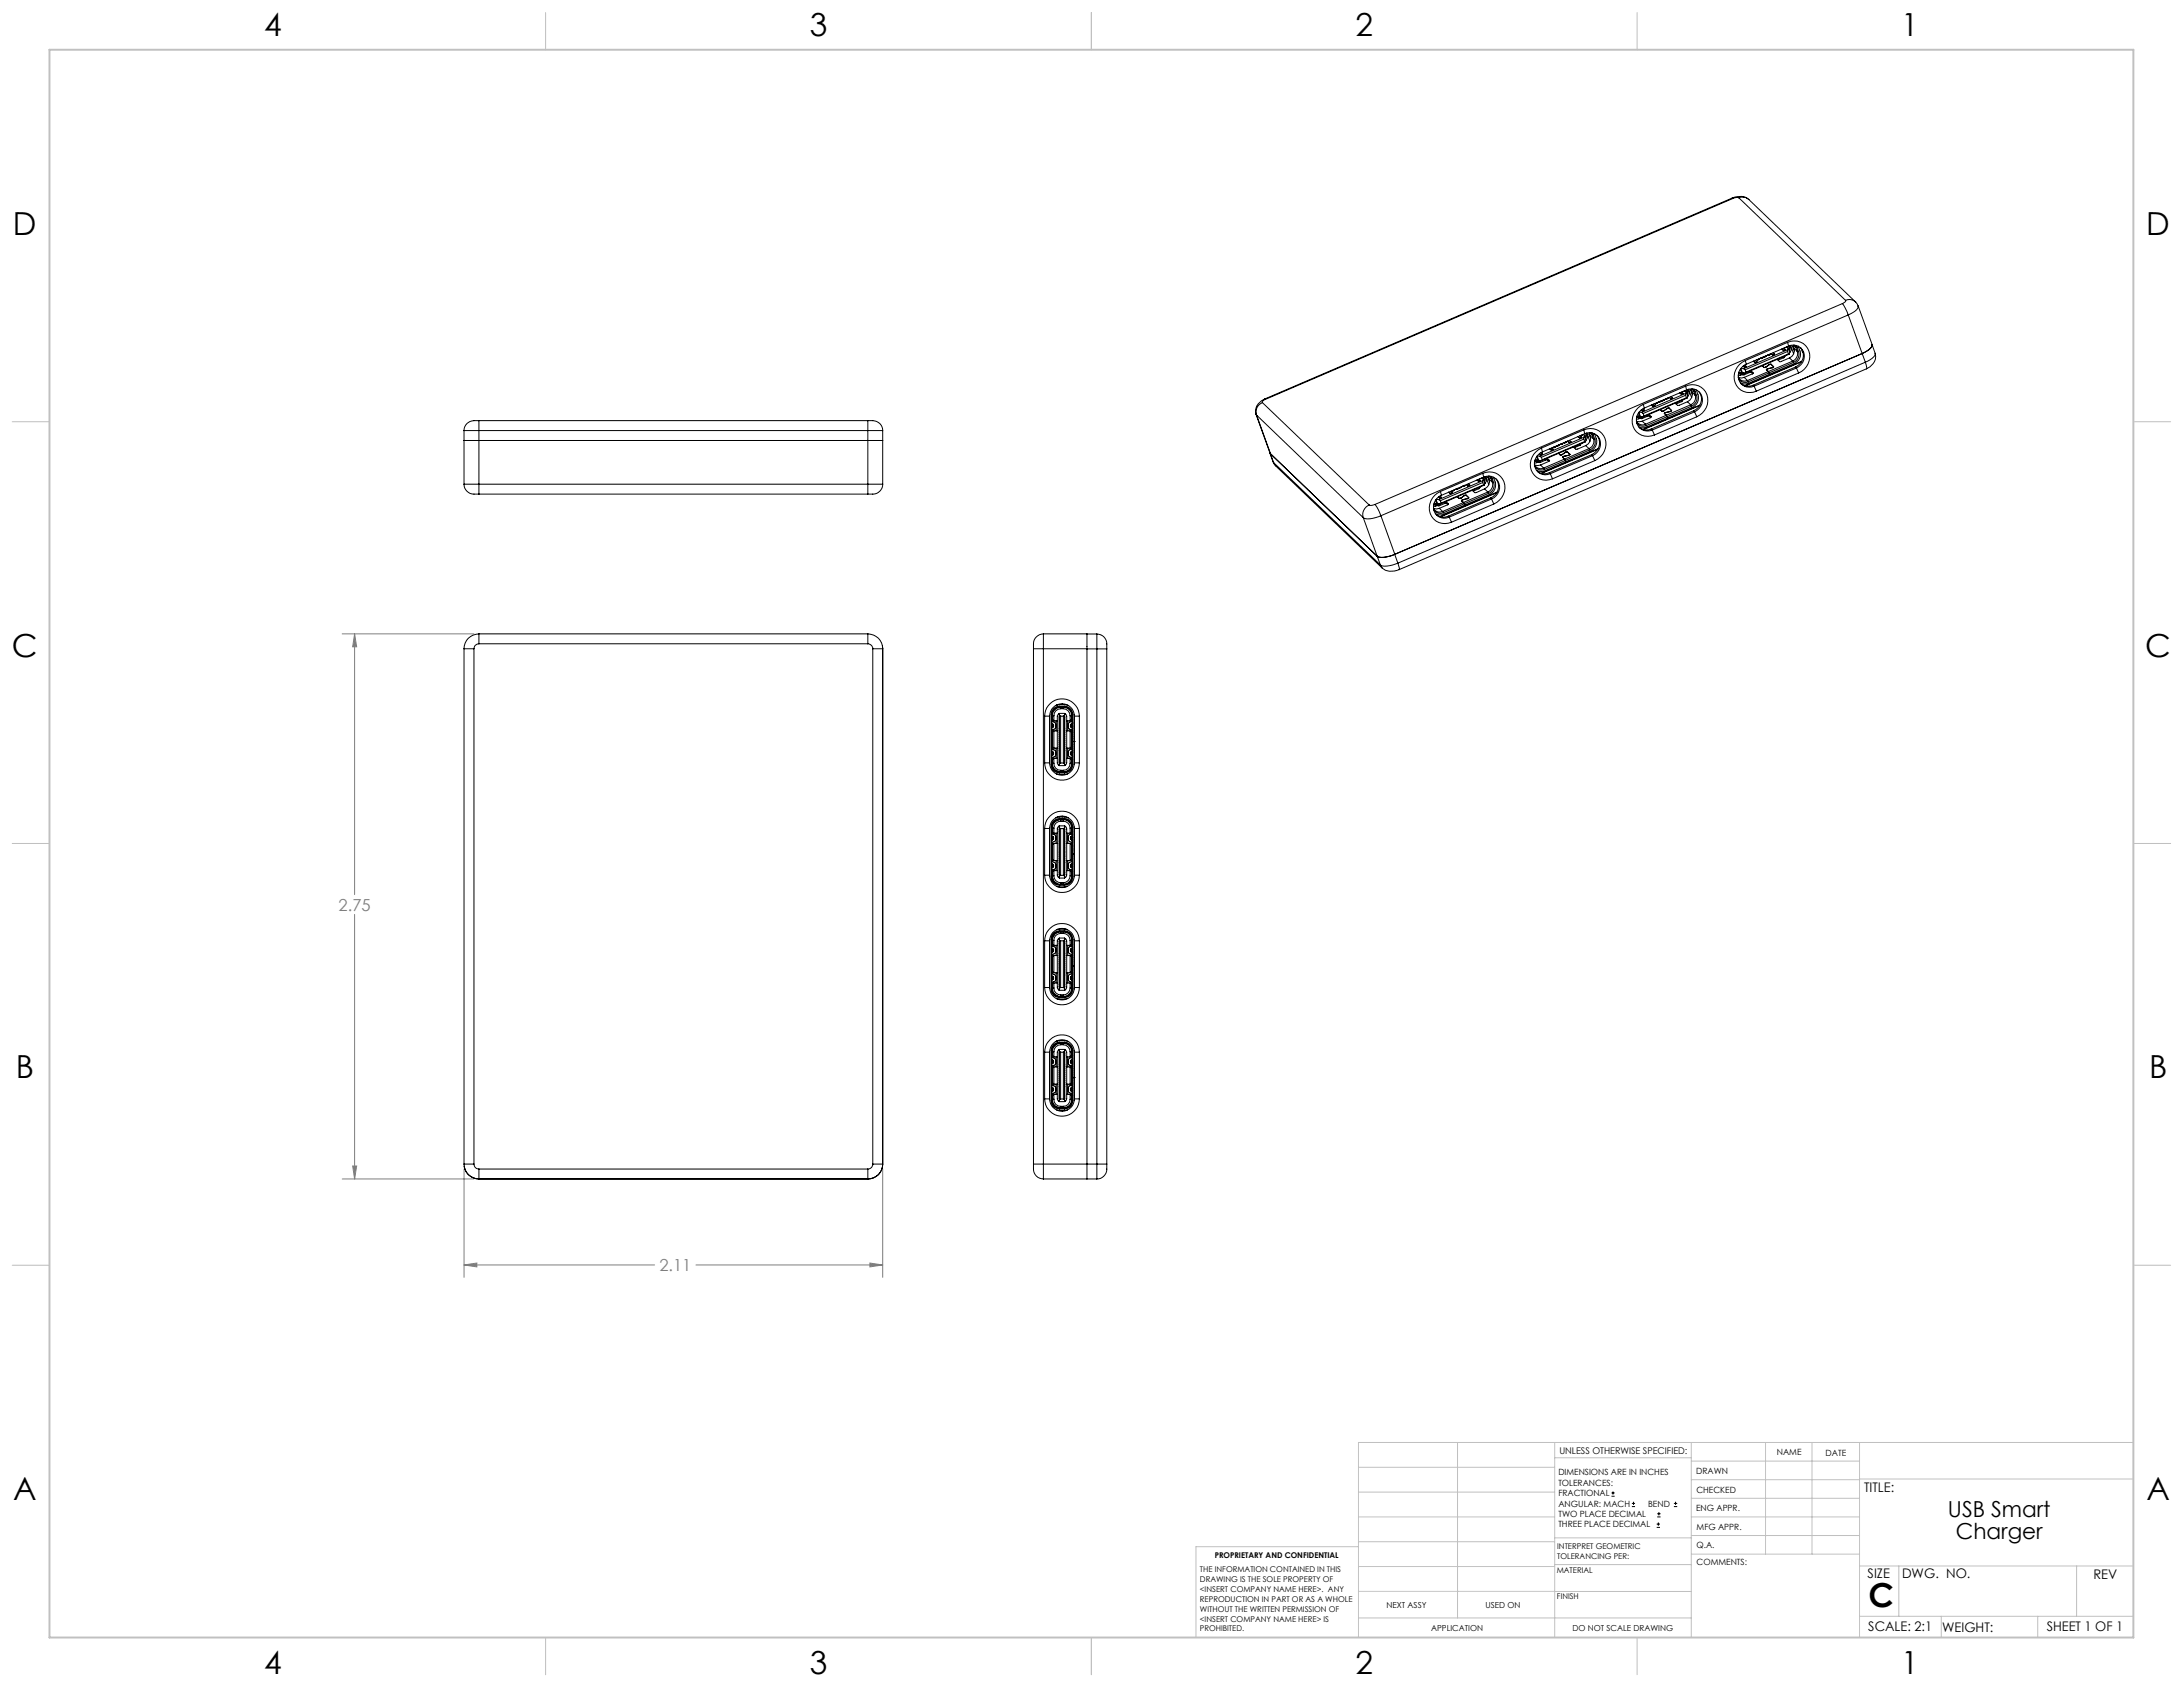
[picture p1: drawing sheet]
<svg xmlns="http://www.w3.org/2000/svg" width="559mm" height="432mm" viewBox="0 0 559 432" stroke-linecap="round" stroke-linejoin="round" font-family="sans-serif">
<defs><g id="words">
<text font-size="8.5" x="478.3" y="411.4">C</text>
<g font-size="8.1">
<text x="67.6" y="9.3">4</text>
<text x="207.3" y="9.3">3</text>
<text x="347" y="9.3">2</text>
<text x="486.7" y="9.3">1</text>
<text x="3.3" y="60.1">D</text>
<text x="549.4" y="60.1">D</text>
<text x="3" y="168">C</text>
<text x="549.1" y="168">C</text>
<text x="4" y="276">B</text>
<text x="550.1" y="276">B</text>
<text x="3.3" y="383.9">A</text>
<text x="549.4" y="383.9">A</text>
<text x="67.6" y="428.4">4</text>
<text x="207.3" y="428.4">3</text>
<text x="347" y="428.4">2</text>
<text x="486.7" y="428.4">1</text>
</g>
<g font-size="5.6">
<text x="498.6" y="388.2">USB Smart</text>
<text x="500.6" y="393.9">Charger</text>
</g>
<g font-size="4.2" fill="#808080">
<text x="86.7" y="233.1">2.75</text>
<text x="168.8" y="325.4">2.11</text>
</g>
<g font-size="3.4">
<text x="477.2" y="381.9">TITLE:</text>
<text x="478.1" y="404">SIZE</text>
<text x="486.9" y="404">DWG. NO.</text>
<text x="535.9" y="404.1">REV</text>
<text x="478.2" y="417.6">SCALE: 2:1</text>
<text x="497.1" y="417.7">WEIGHT:</text>
<text x="523.9" y="417.6">SHEET 1 OF 1</text>
</g>
<text font-size="2.4" x="399.2" y="372.1">UNLESS OTHERWISE SPECIFIED:</text>
<g font-size="2.2">
<text x="398.9" y="377.7">DIMENSIONS ARE IN INCHES</text>
<text x="434.2" y="377.3">DRAWN</text>
<text x="454.8" y="372.5">NAME</text>
<text x="467.3" y="372.6">DATE</text>
<text x="398.9" y="380.3">TOLERANCES:</text>
<text x="398.9" y="383">FRACTIONAL</text>
<text x="434.3" y="382.2">CHECKED</text>
<text x="398.9" y="385.6">ANGULAR: MACH</text>
<text x="398.9" y="388.3">TWO PLACE DECIMAL</text>
<text x="421.9" y="385.6">BEND</text>
<text x="434.2" y="386.9">ENG APPR.</text>
<text x="398.9" y="390.9">THREE PLACE DECIMAL</text>
<text x="434.3" y="391.6">MFG APPR.</text>
<text x="434.3" y="396.3">Q.A.</text>
<text x="434.3" y="400.5">COMMENTS:</text>
</g>
<g font-size="2.1">
<text x="354.9" y="411.6">NEXT ASSY</text>
<text x="380.3" y="411.6">USED ON</text>
<text x="366.3" y="417.4">APPLICATION</text>
<text x="402.5" y="417.5">DO NOT SCALE DRAWING</text>
</g>
<g font-size="2">
<text x="310.9" y="398.8">PROPRIETARY AND CONFIDENTIAL</text>
<text x="398.6" y="396.5">INTERPRET GEOMETRIC</text>
<text x="398.6" y="399">TOLERANCING PER:</text>
<text x="307.2" y="402.4">THE INFORMATION CONTAINED IN THIS</text>
<text x="307.2" y="404.9">DRAWING IS THE SOLE PROPERTY OF</text>
<text x="307.2" y="407.5">&lt;INSERT COMPANY NAME HERE&gt;. ANY</text>
<text x="398.5" y="402.6">MATERIAL</text>
<text x="307.2" y="410">REPRODUCTION IN PART OR AS A WHOLE</text>
<text x="307.2" y="412.5">WITHOUT THE WRITTEN PERMISSION OF</text>
<text x="398.5" y="409.4">FINISH</text>
<text x="307.2" y="415">&lt;INSERT COMPANY NAME HERE&gt; IS</text>
<text x="307.2" y="417.6">PROHIBITED.</text>
</g>
</g></defs>
<g fill="none" stroke="#000" stroke-width=".26">
<path d="M412.5 383h.8M412.5 382.1h.8M412.9 381.7v.9M417.7 385.6h.8M417.7 384.8h.8M418.1 384.4v.8M424.1 390.9h.8M424.1 390.1h.8M424.2 388.3h.9M424.2 387.5h.9M424.5 389.7v.8M424.6 387v.9"/>
<path d="M428.5 385.6h.8M428.5 384.8h.8M428.9 384.4v.8"/>
</g>
<path d="M87.6 162.2h33.7M90.8 162.2l.5 3.4h-1zM90.8 162.2v66.8M90.8 234v67.8M90.3 298.5h1l-.5 3.3zM118.8 299.2v27.8M226 299.2v27.8M87.6 301.8h33.7M118.8 323.8l3.3-.5v1zM118.8 323.8h48.8M178.2 323.8h47.8M222.7 323.3l3.3 .5-3.3 .5z" fill="none" stroke="#808080" stroke-width=".26"/>
<g fill="none" stroke="#c0c0c0" stroke-width=".26">
<path d="M139.7 3.2v9.5M279.4 3.2v9.5M419.1 3.2v9.5M3.1 107.9h9.6M546.1 107.9h9.5M3.1 215.9h9.6M546.1 215.9h9.5M3.1 323.8h9.6M546.1 323.8h9.5M347.7 375.6h50.3M373.1 369.2v44.9M398 369.2v49.9"/>
<path d="M398 373.1h34.9M432.9 369.2v49.9M432.9 378.7h43.1M432.9 374h43.1M451.9 369.2v28.6M463.8 369.2v28.6M476 369.2v49.9M476 378.6h70.1M546.1 369.2h-198.4v49.9M347.7 394.6h50.3M347.7 388.3h50.3M347.7 381.9h50.3"/>
<path d="M347.7 395.9h-41.6v23.2M398 393.6h35M432.9 383.5h43.1M432.9 388.3h43.1M432.9 393h43.1M433 397.8h43M139.7 419.1v9.6M279.4 419.1v9.6M347.7 414.1h85.2M347.7 407.3l85.2 .1M347.7 401h50.3M398 400.5h35"/>
<path d="M419.1 419.1v9.6M476 413.7h70.1M476 400.8h70.1M486.1 400.8v12.9M496.9 413.7v5.4M521.6 413.7v5.4M531.6 400.8v12.9"/>
</g>
<path d="M12.7 12.7h533.4v406.4h-533.4z" fill="none" stroke="#c0c0c0" stroke-width=".5"/>
<path d="M90.8 162.2l.5 3.4h-1zM90.3 298.5h1l-.5 3.3zM118.8 323.8l3.3-.5v1zM222.7 323.3l3.3 .5-3.3 .5z" fill="#808080"/>
<g fill="none" stroke="#000" stroke-width=".26">
<path d="M443.4 50.7a4.4 4.4 0 0 1 4.3 .4M443.6 50.8l-.2-.1-119.7 51.4M443.6 50.8l-119.6 51.4M445.1 50.6h-.6l-.9 .2M445.1 50.6l1.4-.1 1.1 .5 27.4 26.3M445.1 50.6l27.3 26.3M471.6 77.7l.7 1.1 .8 1.8M471.6 77.7l-119.6 51.4M472.4 76.9a2.38 2.38 0 0 1 3.3 1.6M472.4 76.9a.79 .79 0 0 1-.8 .8M475.7 78.5v-.2l3.5 9.9M475.7 78.5l-.8 1.1-1.8 1"/>
<path d="M431.5 98.8a4.1 4.1 0 0 1 5.2 1.6 4.1 4.1 0 0 1-.9 5.3l-1.5 1M431.5 98.8l-10.8 4.7M431.5 98.8l.2 1M431.7 99.8a2.99 2.99 0 0 1 4 1.7 2.99 2.99 0 0 1-1.9 3.9M431.7 99.8l-10.8 4.7M432 99.7l-.2 1M432.2 99.7l-.3 1.3M432.3 99.6l.7 2.1M433 99.9l-.1 .1M433 99.6l.6 .5M433.2 99.6l.4 .5M433.6 99.6l.3 .6"/>
<path d="M434.2 99.8a2.96 2.96 0 0 1-1.1 4.5l-11.5 5a2.34 2.34 0 0 1-2.2-.1M445 96.5a1.74 1.74 0 0 0 2.3 .9M445 96.9a1.93 1.93 0 0 0 2.5 .8M445.1 95.3l.2 .1M445.3 95.4l-.3 .1M445.3 95.4l.1 .3M445.4 95.7h-.3M445.5 95.4h-.2M445.5 95.4l.1 .2M445.5 94.5l.5 .9M445.5 94.5h.1M445.6 95.6l.1 .3"/>
<path d="M445.6 95.6l-.2 .1M445.7 98.2a2.87 2.87 0 0 0 3.1 .4M445.7 95.9l-.7 .3M445.8 95.2l-.3 .2M446 95.5l-.4 .1M446 95.5v.1M446 95.5l.1 .4M446 95.6l.2 .4M446 95.4l.8 .1M446 95.4v.1M446.1 95.9h-.4M446.1 95.9l.1 .1"/>
<path d="M446.1 95.4l-.1 .2M446.3 94.4l-.7-.1 .4 1.1M446.3 94.4l.4 .3M446.3 95.5l.1 .1M446.4 95.6h-.4M446.4 95.6l.1 .3M446.5 96.6l-.7 .2-.8-.2M446.5 96.6l.8 .8M446.5 95.9l-.3 .1M446.5 93.9l-.3-.2 .3 .3M446.5 93.9v.1M446.5 95.5l-.1 .1"/>
<path d="M446.7 93.4l.3 .4M446.7 94.7l.2 .5M446.8 92.3a4.3 4.3 0 0 0-2.9 4.2 4.3 4.3 0 0 0 3.2 3.9h1.7l.8-.3M446.8 92.3l.2 .9M446.9 95.2l-.1 .3M447 93.8l-.5 .2M447 93.8l-.5 .1M447 93.2a2.98 2.98 0 0 0-1.9 3.9 2.98 2.98 0 0 0 3.9 1.7M447.3 97.4l.2 .3M447.7 95.1l.1 .3M447.8 95.4l-1.3 .5M448 95l.3 .3"/>
<path d="M448.1 94.9l.2 .4M448.2 94.9l.6 .6-2.3 1.1M448.3 95.3l-.5 .1M448.3 95.3l.4 .4M448.8 98.6l.2 .2M448.8 92.5l.5 .4M448.9 92.4l.3 .4M449 98.8l.6 1.3M449.2 92.8l.1 .1M449.3 92.3l.4 .3M449.7 92.6l-.4 .3M449.7 92.6l-.5 .2"/>
<path d="M449.8 92l.1 .2M450.3 91.8v.1M450.3 91.9l-.4 .3M450.3 91.9l-.4 .2M450.7 91.7l.1 .1M451.1 93.6l.5 .5M451.2 91.4l.1 .2-.5 .2M451.6 91.3l.1 .1M452 93.9l-.4 .2M452 91.1l.2 .1-.5 .2M452.2 94.6v.1M452.2 94.7l.4 .4"/>
<path d="M452.2 94.6l.4 .5M452.5 94.4l-.3 .3M452.5 94.4l-.3 .2M452.5 94.4h.1M452.6 95.1l-5.3 2.3M452.6 95.1l.3 .3M452.8 93.3l-.8 .6M452.8 93.3h.1M452.9 95.4l-5.4 2.3M452.9 93.3l-.9 .6M452.9 95.4l.1 .3M453 90.7l.1 .1"/>
<path d="M453.1 90.8l-.6 .1M453.1 90.8l-.5 .2-.1-.1M453.3 93.2l-.4 .1M453.3 93.2l.7 .7-.4 .2M453.4 93.2l-.6 .1M453.4 93.2v.1M453.7 94.1l-1.2 .3M453.8 90.8l-.4-.3 .4 .4M453.8 90.8v.1M453.9 90.3l.3 .3M454 93.9l-.3 .2M454.2 90.6l-.4 .3"/>
<path d="M454.2 90.6l-.4 .2M455.2 91.9l.1 .2M455.3 92.1l-.1 .1M456.1 89.3l.4 .4M456.5 91.3l.1 .3M456.6 91.6l-1.3 .5M456.6 89.1l.4 .4M457 89.5l-.5 .2M457.1 91.1l-.4 .1 .1 .2-.2 .2M457.2 88.9l-.4 .1M457.2 88.9l.3-.1 .2 .3M457.2 88.9v.1"/>
<path d="M457.6 89.5l-11.3 4.9M457.6 89.5v.5M457.6 87.6a4.1 4.1 0 0 1 5.1 1.6 4.1 4.1 0 0 1-.8 5.3l-1.5 1M457.6 90l-10.9 4.7M457.6 90l.2 .6M457.6 87.6l-10.8 4.7M457.6 87.6l.2 1M457.7 89.1l-.1 .4M457.7 89.1l.5 1.1M457.8 90.6l-10.9 4.6M457.8 90.6l.2 .1M457.8 88.6a2.98 2.98 0 0 1 4 1.7 2.98 2.98 0 0 1-2 3.9"/>
<path d="M457.8 88.6l-10.8 4.6M458 90.7l-11.2 4.8M458.1 91.6l-2.4 1-.8-.6M458.1 91.6l.8 .8M458.1 88.5l-.2 1M458.2 90.2l-.2 .5M458.3 88.5l-.3 1.3M458.4 88.4l.7 2.1M458.6 89.2l-.4 1M458.9 92.4l-6.3 2.7M458.9 92.4l.2 .3M459 88.8l-.1-.2 .3 .5"/>
<path d="M459 88.8l.3 1M459.1 88.8h-.1M459.1 92.7l-6.2 2.7M459.1 88.3l.6 .6M459.2 89.1a1.98 1.98 0 0 1-1.1 2.5M459.2 89.1l.9 .8M459.4 88.3l.3 .6M459.6 93.9l-10.8 4.7M459.6 93.9l.2 .3M459.7 88.9h.3M459.7 88.9l.4 1M459.7 88.4l.3 .5"/>
<path d="M459.8 94.2l-10.8 4.6M459.8 94.2l.6 1.3M460 88.9l.4 1.1M460.1 89.9a2.11 2.11 0 0 1-1.2 2.5M460.1 89.9l.3 .1M460.3 88.6a2.99 2.99 0 0 1-.6 4.3l-12 5.2a2.42 2.42 0 0 1-2.2-.1M460.4 90a2.21 2.21 0 0 1-1.3 2.7M460.4 95.5l-10.8 4.6M460.9 89a3.2 3.2 0 0 1-1.3 4.9M461.1 89.2l.5 1.1M461.2 92.6l-14.4 6.2M461.2 92.5l-14.6 6.2"/>
<path d="M473.1 80.6l-119.6 51.4M473.1 80.6l3.6 9.9M476.7 90.5l-119.7 51.4M476.7 90.5l.8 2.2M477.5 92.7l.3 1.7M477.5 92.7l-119.7 51.4M477.8 94.4l-119.7 51.4M479.2 88.2a2.67 2.67 0 0 1-1.9 2l-.6 .3M479.2 88.2a2.6 2.6 0 0 1-1.9 2l-.6 .3M479.2 88.3l.8 2.3M480 90.6a3.3 3.3 0 0 1-2.2 3.8M480 90.6l-.1 .5-.7 .6-1.7 1"/>
<path d="M118.8 110.2h3.8M118.8 112.7h107.2M118.8 110.2v13.7M122.6 107.7h-.9a2.62 2.62 0 0 0-2.9 2.5M122.6 107.7v2.5M122.6 110.2v13.7M122.6 110.2h99.5M122.6 107.7h99.5M222.1 107.7v2.5M222.1 110.2h3.9M222.1 107.7h.7a2.68 2.68 0 0 1 3.2 2.5M222.1 110.2v13.7"/>
<path d="M226 110.2v13.7M321.5 106.1l3.7 10M321.5 106.1l.2 .2M321.7 106.3l27.3 26.2M321.7 106.3l3.5 9.8M323.1 103a2.53 2.53 0 0 0-1.4 3.3M323.1 103l27.4 26.3M323.7 102.1a3.2 3.2 0 0 0-2.2 4M323.7 102.1l.3 .1M324 102.2a.79 .79 0 0 0-.9 .8M325 115.8l.2 .3M325 116l1 2.4"/>
<path d="M325.2 116.1l.8 2.3M325.2 116.1l27.3 26.3M325.9 118.1l.6 1.1M326 118.4l.5 .8M326 118.4l27.3 26.2M326.5 119.2l27.4 26.3M392.8 118.9a1.77 1.77 0 0 0 2.3 .9M392.9 119.3a1.85 1.85 0 0 0 2.5 .8M392.9 119l.7 .2 .7-.2M393 117.7l.1 .2M393.1 117.9h-.2M393.1 117.9l.1 .2"/>
<path d="M393.2 118.1l-.3 .1M393.3 117.8l-.2 .1M393.3 117.8l.2 .2M393.3 116.9l.6 .9M393.3 116.9h.1M393.5 118l.1 .4M393.5 118l-.3 .1M393.5 116.7l.4 1.1M393.5 116.7l.7 .1M393.6 118.4l-.8 .2M393.7 117.7l-.4 .1M393.8 117.9l-.3 .1"/>
<path d="M393.8 117.9l.1 .1M393.8 117.9l.1 .4M393.9 118l.1 .4M393.9 117.8l.7 .1M393.9 117.8l-.1 .1M393.9 118.3l-.3 .1M393.9 118.3l.1 .1M393.9 117.9v.1M394.1 116.1l.3 .3M394.2 116.8l.3 .3M394.2 117.9v.1M394.2 118h-.3"/>
<path d="M394.2 118l.2 .3M394.3 119l.8 .8M394.4 118.3l-.4 .1M394.4 116.4h.1M394.4 117.9l-.2 .1M394.5 115.8l.3 .4M394.5 117.1l.3 .6M394.6 114.7a4.3 4.3 0 0 0-2.9 4.2 4.3 4.3 0 0 0 3.2 3.9l.8 .1 1.7-.3M394.6 114.7l.2 1M394.8 117.7l-.2 .2M394.8 115.7a2.97 2.97 0 0 0-1.9 3.8 2.97 2.97 0 0 0 3.9 1.7M394.8 116.2l-.4 .2"/>
<path d="M395.1 119.8l.3 .3M395.6 117.5l.1 .3M395.7 117.8l-1.3 .5M395.8 117.4l.3 .3M396 117.3l.1 .4M396.1 117.3l.5 .7-2.3 1M396.1 117.7l-.4 .1M396.1 117.7l.4 .4M397.1 115.2l-.4-.3 .4 .4M397.1 115.2v.1M397.2 114.7l.4 .3-.5 .3M397.5 115l-.4 .2"/>
<path d="M397.6 114.4l.2 .2M398.1 114.3h.1M398.2 114.3l-.4 .3M398.5 114.1l.1 .1M398.6 114.2h.1M399 113.9h.1M399.1 113.9l-.5 .3M399.4 113.7l.2 .1M399.5 113.7v.1M399.5 113.8h.1M399.9 113.5l.1 .1M400 113.6l-.4 .2"/>
<path d="M400 113.6l-.5 .2M400 117v.1M400 117.1l.5 .4M400.3 113.3l.2 .1M400.4 116.8l-.4 .3M400.4 116.8h.1M400.5 117.5l-5.4 2.3M400.5 117.5l.2 .4M400.5 117.5l.2 .3M400.7 115.8l-1.1 .7-.6-.5M400.7 115.8l.4-.2 .7 .7M400.7 115.8h.1"/>
<path d="M400.7 117.8l.2 .4M400.7 117.9l-5.3 2.2M400.7 117.9l.1 .3M400.8 118.2l-5.8 2.4h-.9l-.8-.2M400.8 118.2h.1M400.8 113.1l.1 .1M400.9 113.2l-.4 .2M400.9 113.2l-.5 .2M401.2 115.6l-.5 .2M401.2 115.6l.6 .7M401.2 112.9l.4 .4M401.2 115.6v.1"/>
<path d="M401.2 112.9l.4 .3M401.6 113.2v.1M401.7 112.7l.4 .3M401.8 116.3l-.2 .2-1.2 .3M402.1 113l-.5 .2M402.1 113l-.5 .3M403 114.3l.1 .2M403.1 114.5l-.1 .1M404.3 112.1l-.3-.4 .4 .4M404.3 112.1h.1M404.3 113.7l.1 .3M404.4 114l-1.3 .5"/>
<path d="M404.4 111.5l.4 .4M404.5 113.6l.1 .3-.2 .1M404.7 111.4l.6-.2 .3 .3M404.8 111.9l-.5 .2M404.8 111.9l-.4 .2M405 113.5l-.4 .2M405.1 111.3l-.1 .1M405.4 110a4.1 4.1 0 0 1 5.2 1.6 4.1 4.1 0 0 1-.9 5.3l-1.5 1M405.4 111.9l-11.2 4.9M405.4 112.4l-10.9 4.7M405.4 111.9v.5M405.4 112.4l.3 .6"/>
<path d="M405.4 110l-10.8 4.7M405.4 110l.3 1M405.6 111.5l-.2 .4M405.6 111.5l.4 1.1M405.7 111a2.89 2.89 0 0 1 3.6 1 2.89 2.89 0 0 1-.5 3.8l-1.1 .8M405.7 113l-10.9 4.7M405.7 113l.1 .1M405.7 111l-10.9 4.7M405.8 113.1l-11.2 4.8M405.9 114.1l-2.4 .9-.7-.6M405.9 114.1l.9 .7M406 110.9l-.3 1"/>
<path d="M406 112.6l-.2 .5M406.2 110.9l-.4 1.3M406.2 110.8l.8 2.1M406.5 111.6l-.5 1M406.8 114.8l-6.3 2.7M406.8 114.8l.2 .3M406.8 111.2v-.2l.3 .5M406.8 111.2l.4 1M406.9 111.2h-.1M407 115.1l-6.3 2.7M407 110.7l.5 .6M407.1 111.5a2.02 2.02 0 0 1-1.2 2.6"/>
<path d="M407.1 111.5l.8 .8M407.2 110.8l.3 .5M407.4 116.4l.3 .2M407.4 116.4l-10.8 4.6M407.5 111.3l.3 .1M407.5 111.3l.4 1M407.6 110.8l.2 .6M407.7 116.6l.5 1.3M407.7 116.6l-10.9 4.6M407.8 111.4l.4 1M407.9 112.3a2.04 2.04 0 0 1-1.1 2.5M407.9 112.3l.3 .1"/>
<path d="M408.1 111a2.93 2.93 0 0 1-1 4.5l-6.2 2.7M408.2 112.4a2.15 2.15 0 0 1-1.2 2.7M408.2 117.9l-10.8 4.7M408.7 111.4a3.2 3.2 0 0 1-1.3 5M409 115l-14.4 6.2M409 114.9l-14.6 6.2M419 108.2a1.9 1.9 0 0 0 2.4 .7M419 106.5l.2 .1M419.2 106.6l-.2 .1M419.2 106.6l.1 .3M419.3 106.9h-.3M419.4 106.5l-.2 .1"/>
<path d="M419.4 106.5l.1 .3M419.4 105.7l.2 .7 .3 .2M419.5 106.8l.1 .3M419.5 106.8l-.2 .1M419.5 105.6l.4 1M419.6 105.5l.6 .1M419.6 109.4a3 3 0 0 0 3.1 .4M419.6 107.1l-.7 .3M419.7 106.5h-.3M419.9 106.8h-.4M419.9 106.8h.1M419.9 106.8l.1 .3"/>
<path d="M419.9 106.8l.2 .3M419.9 106.6l.7 .1M419.9 106.6v.2M420 107.1h-.4M420 107.1h.1M420 106.6l-.1 .2M420.2 105.6l.4 .2M420.2 106.7l.1 .1M420.3 106.8h-.4M420.3 106.8l.1 .3M420.4 107.8h-1.5a1.8 1.8 0 0 0 2.3 .8M420.4 107.8l.8 .8"/>
<path d="M420.4 107.1h-.3M420.4 105.2l-.3-.3 .3 .3M420.4 105.2h.1M420.4 106.7l-.1 .1M420.5 104.6l.4 .4M420.6 105.8l.2 .7M420.7 103.5a4.2 4.2 0 0 0-2.9 4.2 4.2 4.2 0 0 0 3.2 3.9l.9 .1 1.6-.4M420.7 103.5l.2 1M420.8 106.5l-.2 .2M420.9 105l-.5 .2M420.9 104.5a2.99 2.99 0 0 0-1.9 3.8 2.99 2.99 0 0 0 3.9 1.8M421.2 108.6l.2 .3"/>
<path d="M421.6 106.3l.1 .2M421.7 106.5l-1.3 .6M421.8 106.2l.4 .3M422 106.1l.2 .4M422.1 106.1l.6 .7-2.3 1M422.2 106.5h-.5M422.2 106.5l.4 .4M422.7 109.8l.2 .3M422.7 103.6l.5 .4 .4-.2M422.9 110.1l.6 1.2M423.2 103.4l.4 .4M423.6 103.8l-.5 .2"/>
<path d="M423.7 103.3l.1 .1M424.1 103l.1 .1M424.2 103.1l-.4 .3M424.7 102.9v.1M425 104.8l.4 .5 .5-.2M425.1 102.7h.1M425.1 102.7l-.4 .3M425.1 102.7l-.4 .2M425.4 102.5l.2 .1M425.5 102.5l.1 .1M425.6 102.6h.1M425.9 102.3h.1"/>
<path d="M426 105.8l.1 .1M426 105.8l.8 .8M426 102.3l-.4 .3M426.4 102.1l.1 .1M426.4 105.6l-.4 .2M426.4 105.6h.1M426.7 104.6h.1M426.7 104.6l-.8 .5M426.8 106.6l-5.4 2.3M426.8 106.6l.1 .4M426.9 101.9v.1M426.9 102l-.4 .2"/>
<path d="M427.2 104.5h-.4l-.9 .6M427.2 104.5l.7 .6M427.2 104.5l-.5 .1M427.2 104.5h.1M427.5 105.3l-1.1 .3M427.6 102l-.3-.3 .4 .4M427.6 102l.1 .1M427.8 101.5l.4 .4-.5 .2M427.9 105.1l-.4 .2M428.1 101.8l-.5 .2M429 103.1l.2 .3M429.2 103.4h-.2"/>
<path d="M430 100.5l.4 .4M430.4 102.5l.1 .3M430.4 100.9h.1M430.5 102.8l-1.3 .6M430.5 100.3l.4 .4-.5 .2M430.6 102.4v.3l-.1 .1M430.7 100.2l.7-.2 .2 .3M430.8 100.7l-.4 .2M431 102.2l-.4 .2M431.4 100.7l-11.2 4.9M431.4 100.7l.1 .5M431.5 101.2l-10.9 4.6"/>
<path d="M431.5 101.2l.2 .6M431.6 100.3l-.2 .4M431.6 100.3l.4 1.1-.1 .5M431.7 101.8l-10.9 4.7M431.7 101.8l.2 .1M431.9 101.9l-11.3 4.8M431.9 102.8l-2.3 1-.8-.6M431.9 102.8l.9 .8M432.5 100.4l-.5 1M432.8 103.6l-11.6 5M432.8 103.6l.2 .4M432.9 100l-.1-.2 .3 .5"/>
<path d="M432.9 100l.3 1M433 104l-6.2 2.6M433.1 100.3a2.02 2.02 0 0 1-1.2 2.5M433.1 100.3l.8 .8M433.5 105.2l-10.8 4.6M433.5 105.2l.3 .2M433.6 100.1l.3 .1M433.6 100.1l.3 1M433.8 105.4l-10.9 4.7M433.8 105.4l.5 1.3M433.9 100.2l.4 1M433.9 101.1a1.98 1.98 0 0 1-1.1 2.5"/>
<path d="M433.9 101.1l.4 .1M434.3 101.2a2.21 2.21 0 0 1-1.3 2.8M434.3 106.7l-10.8 4.6M434.8 100.2a3.1 3.1 0 0 1-1.3 5M435.1 103.8l-14.4 6.2M435.2 103.7l-14.7 6.2M118.8 123.9h3.8M118.8 123.9a2.88 2.88 0 0 0 3.5 2.6h.3M122.6 123.9v2.6M122.6 123.9h99.5M122.6 126.5h99.5M222.1 123.9h3.9"/>
<path d="M222.1 123.9v2.6M226 123.9a3 3 0 0 1-3.9 2.6M349 132.5l3.5 9.9M350.5 129.3a2.65 2.65 0 0 0-1.5 3.2M352 129.1l-1 .3-.5-.1M352 129.1l.7 1.1 .8 1.8M353.5 132a5.4 5.4 0 0 1-4.5 .5M353.5 132l3.5 9.9M366.9 130.1a1.8 1.8 0 0 0 2.4 .8M367 130.5a1.97 1.97 0 0 0 2.5 .7M367.1 128.8l.1 .1M367.2 128.9l-.2 .1"/>
<path d="M367.2 128.9l.1 .3M367.3 129.2l-.3 .1M367.5 128.9h-.3M367.5 128.9l.1 .2M367.5 128l.5 .9M367.6 129.1l.1 .3M367.6 129.1l-.3 .1M367.6 127.8l.4 1.1M367.6 127.8l.7 .1M367.7 131.7a2.83 2.83 0 0 0 3 .4M367.7 129.4l-.8 .2M367.8 128.8l-.3 .1"/>
<path d="M367.9 129l-.3 .1M367.9 129l.1 .1M367.9 129l.2 .4M368 129.1l.1 .4M368 128.9l.7 .1M368 128.9l-.1 .1M368.1 129.4h-.4M368.1 129.4v.1M368.1 128.9l-.1 .2M368.3 127.9l.4 .3M368.3 129v.1M368.3 129.1h-.3"/>
<path d="M368.3 129.1l.2 .3M368.4 130.1l-.7 .2-.7-.2M368.4 130.1l.9 .8M368.5 129.4l-.4 .1M368.5 127.5l-.3-.3 .3 .3M368.5 127.5h.1M368.5 129l-.2 .1M368.6 127l.4 .3-.5 .2M368.7 128.2l.2 .6M368.7 125.8a4.3 4.3 0 0 0-2.8 4.2 4.3 4.3 0 0 0 3.2 3.9l.8 .1 1.6-.3M368.7 125.8l.3 1M368.9 128.8l-.2 .2"/>
<path d="M368.9 127.3l-.4 .2M369 126.8a2.97 2.97 0 0 0-2 3.8 2.97 2.97 0 0 0 4 1.8M369.3 130.9l.2 .3M369.7 128.6l.1 .3M369.8 128.9l-1.3 .5M369.9 128.5l.3 .3M370.1 128.4l.1 .4M370.2 128.4l.6 .6-2.4 1.1M370.2 128.8l-.4 .1M370.2 128.8l.4 .4M370.7 132.1l.3 .3M370.8 126l.4 .4"/>
<path d="M370.8 126l.4 .3M371 132.4l.5 1.3M371.2 126.3v.1M371.3 125.8l.4 .3M371.7 126.1l-.5 .2M371.7 126.1l-.5 .3M372.2 125.4h.1M372.3 125.4l-.4 .3-.2-.1M372.3 125.4l-.5 .3M372.6 125.2l.1 .1M372.7 125.3h.1M373.1 127.1l.4 .5"/>
<path d="M373.1 125l.1 .1M373.2 125.1l-.5 .2M373.6 124.8l.1 .1M374 127.5l-.5 .1M374.1 124.6l.1 .1-.6 .2M374.1 128.1l.5 .5M374.1 128.1l.1 .1M374.4 124.4l.2 .1M374.5 127.9l-.4 .3 .5 .4M374.5 127.9h.1M374.5 124.4v.1M374.5 124.5h.1"/>
<path d="M374.6 128.6l.2 .3M374.6 128.6l.3 .3M374.8 126.9h.1M374.8 126.9l.5-.1 .7 .6M374.8 128.9l-5.3 2.3M374.8 128.9l.2 .4M374.8 126.9l-.8 .6M374.9 128.9l.1 .4M374.9 129.3h.1M374.9 124.2l.1 .1-.4 .2M375 124.3l-.5 .2M375.3 126.8l-.5 .1"/>
<path d="M375.3 126.8l.7 .6M375.3 126.8h.1M375.4 124l.3 .4M375.6 127.6l-1.5 .5M375.6 127.6l-1.1 .3M375.7 124.4h.1M375.8 123.8l.4 .3M376 127.4l-.4 .2M376.2 124.1l-.5 .3M377.1 125.4l.1 .3M377.2 125.7h-.1M378.1 122.9l.4 .3"/>
<path d="M378.1 122.8l.4 .4M378.4 124.8l.1 .3M378.5 125.1l-1.3 .6M378.6 122.7l.3 .3M378.7 124.7v.3l-.2 .1M378.8 122.5l.6-.2 .3 .3M378.9 123l-.4 .2M379.1 124.6l-.4 .2M379.2 122.4l-.1 .1M379.5 123l-11.2 4.9M379.5 123l.1 .5M379.6 121.1a4.1 4.1 0 0 1 5.1 1.6 4.1 4.1 0 0 1-.9 5.3l-1.4 1"/>
<path d="M379.6 123.5l-10.9 4.7M379.6 123.5l.2 .6M379.6 121.1l-10.9 4.7M379.6 121.1l.2 1M379.7 122.6l-.2 .4M379.7 122.6l.4 1.1M379.8 124.1l-10.9 4.7M379.8 124.1l.1 .1M379.8 122.1a2.89 2.89 0 0 1 3.6 1 2.89 2.89 0 0 1-.4 3.8l-1.2 .8M379.8 122.1l-10.8 4.7M379.9 123.3l.4-1.3 .8 2M379.9 124.2l-11.2 4.8"/>
<path d="M380 125.1l-2.3 1-.8-.6M380 125.1l.9 .8M380.1 122l-.2 1M380.1 123.7l-.2 .5M380.6 122.7l-.5 1M380.9 125.9l-11.6 5M380.9 125.9l.2 .4M380.9 122.3v-.2l.3 .6M380.9 122.3l.4 1M381 122.3h-.1M381.1 126.3l-6.2 2.6M381.1 121.8l.5 .6"/>
<path d="M381.2 122.7a1.96 1.96 0 0 1-1.2 2.4M381.2 122.7l.8 .7M381.3 121.9l.3 .5M381.6 127.5l.2 .2M381.6 127.5l-10.9 4.6M381.6 122.4h.4M381.6 122.4l.4 1M381.7 121.9l.3 .5M381.8 127.7l.6 1.3M381.8 127.7l-10.8 4.7M382 122.4l.3 1.1M382 123.4a2.11 2.11 0 0 1-1.1 2.5"/>
<path d="M382 123.4l.3 .1M382.3 122.1a2.97 2.97 0 0 1-1.1 4.5l-11.6 5a2.42 2.42 0 0 1-2.1-.1M382.3 123.5a2.17 2.17 0 0 1-1.2 2.8M382.4 129l-10.9 4.7M382.9 122.5a3.1 3.1 0 0 1-1.3 5M383.1 126.1l-14.3 6.2M383.2 126l-14.6 6.3M393.5 120.6a2.83 2.83 0 0 0 3.1 .4M396.6 121l.2 .2M396.8 121.2l.6 1.4M352.5 142.4l.8 2.2M353.3 144.6l.6 .9"/>
<path d="M353.9 145.5a4 4 0 0 0 4.2 .3M357 141.9a5.3 5.3 0 0 1-4.5 .5M357 141.9l.8 2.2M357.8 144.1a5.5 5.5 0 0 1-4.5 .5M357.8 144.1l.4 1.2-.1 .5M118.8 166.1h2.5M118.8 166.1v131.9M121.3 166.1v131.9M122.6 164.8a1.26 1.26 0 0 0-1.3 1.3M122.6 162.2a3.8 3.8 0 0 0-3.8 3.9M122.6 162.2v2.6M122.6 164.8h99.5"/>
<path d="M122.6 162.2h99.5M222.1 164.8a1.26 1.26 0 0 1 1.3 1.3M222.1 162.2v2.6M222.1 162.2a3.8 3.8 0 0 1 3.9 3.9M223.4 166.1h2.6M223.4 166.1v131.9M225.9 165.3l.1 .8M226 166.1v131.9M264.5 166.1h2.6M264.5 166.1v131.9M267.1 162.2h11.1v139.6M267.1 162.2v3.9"/>
<path d="M267.1 162.2a2.88 2.88 0 0 0-2.6 3.6v.3M267.1 166.1h13.7M267.1 166.1v131.9M278.2 162.3h2.6M280.8 162.3v3.8M280.8 162.3a2.88 2.88 0 0 1 2.5 3.5v.3M280.8 166.1h2.5M280.8 166.1v131.9M283.3 166.1v131.9M267.4 183.3a4.4 4.4 0 0 1 4.5-4.4 4.4 4.4 0 0 1 4.4 4.4M267.4 195.3a4.4 4.4 0 0 0 4.5 4.4 4.4 4.4 0 0 0 4.4-4.4M267.4 183.3h1.3a3.2 3.2 0 0 1 3.2-3.2 3.2 3.2 0 0 1 3.1 3.2"/>
<path d="M267.4 195.3h1.3a3.2 3.2 0 0 0 3.2 3.1 3.2 3.2 0 0 0 3.1-3.1M267.4 183.3v12M268.7 183.1v12.4M269.1 195.7a2.11 2.11 0 0 0 2.2 2.1M269.1 182.9v12.8M269.1 195.7h.2M269.1 182.9h.2M269.3 195.7a1.93 1.93 0 0 0 2 1.9M269.3 185.2l.4 .4v.5l-.4 .1M269.3 192.4l.4 .3v.4l-.4 .2M269.3 182.9v12.8M269.3 192.7h.1"/>
<path d="M269.3 183.3h.1M269.3 195.3h.1M269.3 183.9h.1M269.3 194.7h.1M269.3 183.2v1.4l.7 .4 .3 .6M269.3 186.9v4.8l.7 .4 .3 .6M269.3 195.4a2.17 2.17 0 0 0 2.3 2.2v-.4M269.3 185.9h.1M269.3 195.4h.5M269.3 183.2h.5M269.3 185.3v.9M269.3 192.4v.9"/>
<path d="M269.3 184.1l.5 .4M269.3 191.1l.5 .4M269.8 195.4a1.7 1.7 0 0 0 1.8 1.8M269.8 187.1h.9M269.8 194.1h.9M269.8 183.2v1.3M269.8 187.1v4.4M269.8 194.1v1.3M269.8 184.5h.9M269.8 194.1l-.5 .4M269.8 191.5h.9M269.8 187.1l-.5 .4"/>
<path d="M269.9 181.4v.3M269.9 196.9v.2M270.3 181.2v.2M270.3 197.2v.2M270.3 185.9l-.3 .6-.7 .4M270.3 193l-.3 .6-.7 .4v1.4M270.3 197.4h.4M270.3 184.5v2.6M270.3 191.5v2.6M270.4 180.5l.9-.2 2.1 .2M270.5 198.1h2.8M270.6 180.4h.1"/>
<path d="M270.6 198.2h.1M270.7 181h.4M271 182.7l-.3 .5v12.2l.3 .5M271 182.7l.1 .1M271 195.9h.2M271.1 195.7h.1M271.1 194.5h.1M271.1 182.8v.3M271.1 183.3v12M271.1 195.5v.2M271.1 195.1h.1M271.1 191.5h.1"/>
<path d="M271.1 192.1h.1M271.1 187h.1M271.1 186.5h.1M271.1 183.6h.1M271.1 184h.1M271.1 190.5h.1M271.1 191.1h.1M271.1 190h.1M271.1 189.5h.1M271.1 187.5h.1M271.1 188.1h.1M271.1 188.5h.1"/>
<path d="M271.1 189.1h.1M271.1 182.8h.1M271.1 195.7l-.1 .2M271.2 196v-13.4h1.3v13.4M271.2 183.1l.3 .2M271.2 196h1.3M271.2 182.6l-.2 .1M271.3 180.8a2.11 2.11 0 0 0-2.2 2.1M271.3 180.9a1.99 1.99 0 0 0-2 2M271.3 180.8v.1M271.3 197.6v.2M271.3 180.8h1.2"/>
<path d="M271.3 197.8h1.2M271.3 180.9h1.2M271.5 197.6h.1M271.5 183.3h.7M271.5 195.3h.7M271.5 183.3v12M271.5 195.3l-.3 .2M271.6 181.4a1.75 1.75 0 0 0-1.8 1.8M271.6 181a2.17 2.17 0 0 0-2.3 2.2M271.6 197.2h.5M271.6 181v.4M271.6 181.4h.5"/>
<path d="M271.6 181h1.3M271.8 180.9v.1M271.8 197.6h.1M271.9 180.1v.2M271.9 180.9v.1M272.1 181.4a1.81 1.81 0 0 1 1.8 1.8M272.1 181.4v-.4a2.17 2.17 0 0 1 2.2 2.2M272.2 195.3l.3 .2M272.2 183.3v12M272.5 180.8a2.17 2.17 0 0 1 2.1 2.1M272.5 180.9a1.99 1.99 0 0 1 1.9 2M272.5 180.8v.1"/>
<path d="M272.5 195.7h.1M272.5 183.1l-.3 .2M272.5 194.5h.1M272.5 195.1h.1M272.5 191.5h.1M272.5 192.1h.1M272.5 187h.1M272.5 186.5h.1M272.5 183.6h.1M272.5 184h.1M272.5 190.5h.1M272.5 191.1h.1"/>
<path d="M272.5 190h.1M272.5 189.5h.1M272.5 187.5h.1M272.5 188.1h.1M272.5 188.5h.1M272.5 189.1h.1M272.5 182.8h.1M272.5 182.6l.2 .1M272.6 182.8v.3M272.6 183.3v12M272.6 195.5v.2M272.6 195.7l.1 .2"/>
<path d="M272.7 182.7l.3 .7v11.8l-.3 .7M272.7 182.7l-.1 .1M272.7 195.9h-.2M272.9 197.6h-1.6M273 187.1h.9M273 194.1h.9M273 184.5h.9M273 191.5h.9M273.3 184.5v2.6M273.3 191.5v2.6M273.9 195.4a1.75 1.75 0 0 1-1.8 1.8M273.9 183.2v1.3"/>
<path d="M273.9 187.1v4.4M273.9 194.1v1.3M273.9 195.4h.4M273.9 183.2h.4M273.9 194.1l.4 .4M273.9 187.1l.4 .4M274.3 183.2l.1 1.4a1.14 1.14 0 0 0-1 1.1 1.14 1.14 0 0 0 1 1.2M274.3 186.9l.1 4.8a1.12 1.12 0 0 0-1 1.1 1.12 1.12 0 0 0 1 1.2l-.1 1.4M274.3 195.4a2.17 2.17 0 0 1-2.2 2.2v-.4M274.3 185.3v.9M274.3 192.4v.9M274.3 184.1l-.4 .4"/>
<path d="M274.3 191.1l-.4 .4M274.3 190.8h.1M274.3 190.2h.1M274.3 187.8h.1M274.3 188.4h.1M274.4 195.7a1.93 1.93 0 0 1-1.9 1.9v.2M274.4 185.2l-.4 .3v.6l.4 .1M274.4 192.3l-.4 .3v.5l.4 .2M274.4 182.9v12.8M274.4 189.8h.6M274.4 195.7h.2M274.4 182.9h.2"/>
<path d="M274.6 195.7a2.17 2.17 0 0 1-2.1 2.1M274.6 182.9v12.8M275 189.8h.1M275 184.9h.1M275 192.6h.1M275 193h.1M275 193.6h.1M275 191.6h.1M275 192h.1M275 190h.1M275 189.6h.1M275 190.6h.1"/>
<path d="M275 191h.1M275 187.6h.1M275 188h.1M275 188.6h.1M275 189h.1M275 186.6h.1M275 187h.1M275 185.6h.1M275 186h.1M275 185.1v.1M275 186.1h.1M275 187.3h.1"/>
<path d="M275 185h.1M275 186.5h.1M275 192.1h.1M275 190.5h.1M275 194.4h.1M275 183v12.6M275 188.4v.1M275 189.1v.1M275 187.5v.1M275 184.1v.1M275 183.3h1.3M275 192.4v.1"/>
<path d="M275 183.3v12M275 195.3h1.3M276.3 183.3v12M267.4 212.1a4.4 4.4 0 0 1 4.5-4.5 4.4 4.4 0 0 1 4.4 4.5M267.4 212.1h1.3a3.2 3.2 0 0 1 3.2-3.2 3.2 3.2 0 0 1 3.1 3.2M267.4 212.1v11.9M268.7 211.8v12.4M269.1 211.7v12.7M269.1 211.7h.2M269.3 214l.4 .3v.5l-.4 .2M269.3 211.7v12.7M269.3 212.1h.1"/>
<path d="M269.3 212.7h.1M269.3 213.4l.7 .3 .3 .6M269.3 214.7h.1M269.3 212v1.4M269.3 214.1v.9M269.3 212h.5M269.3 212.9l.5 .4M269.3 219.9l.5 .4M269.8 212v1.3M269.8 215.9v4.4M269.8 215.9h.9M269.8 213.3h.9"/>
<path d="M269.8 215.9l-.5 .4M269.9 210.2v.3M270.3 209.3l1-.2 2.2 .2M270.3 210v.2M270.3 214.7l-.3 .6-.7 .4v4.8l.7 .3 .3 .6M270.3 213.3v2.6M270.5 209.2h.2M270.7 209.8h.4M271 211.5l-.3 .5v12.2l.3 .4M271 211.5l.1 .1M271.1 211.6v.2M271.1 212.1v11.9"/>
<path d="M271.1 215.8h.1M271.1 215.3h.1M271.1 212.3h.1M271.1 212.8h.1M271.1 219.3h.1M271.1 219.8h.1M271.1 218.3h.1M271.1 218.8h.1M271.1 216.3h.1M271.1 216.8h.1M271.1 217.3h.1M271.1 217.8h.1"/>
<path d="M271.1 211.6h.1M271.2 211.9l.3 .2M271.2 211.4l-.2 .1M271.3 209.5a2.11 2.11 0 0 0-2.2 2.2M271.3 209.7a1.93 1.93 0 0 0-2 2M271.3 209.5h1.2M271.3 209.5v.2M271.3 209.7h1.2M271.5 212.1v11.9M271.5 212.1h.7M271.6 210.2a1.75 1.75 0 0 0-1.8 1.8M271.6 209.8a2.23 2.23 0 0 0-2.3 2.2"/>
<path d="M271.6 209.8v.4M271.6 210.2h.5M271.6 209.8h1.3M271.8 209.7v.1M271.9 208.9v.2M271.9 209.7v.1M272.1 210.2a1.81 1.81 0 0 1 1.8 1.8M272.1 210.2v-.4a2.23 2.23 0 0 1 2.2 2.2M272.2 212.1v11.9M272.5 209.5a2.17 2.17 0 0 1 2.1 2.2M272.5 209.7a1.93 1.93 0 0 1 1.9 2M272.5 209.5v.2"/>
<path d="M272.5 211.9l-.3 .2M272.5 215.8h.1M272.5 215.3h.1M272.5 212.3h.1M272.5 212.8h.1M272.5 219.3h.1M272.5 219.8h.1M272.5 218.3h.1M272.5 218.8h.1M272.5 216.3h.1M272.5 216.8h.1M272.5 217.3h.1"/>
<path d="M272.5 217.8h.1M272.5 211.6h.1M272.5 211.4l.2 .1M272.6 211.6v.2M272.6 212.1v11.9M272.7 211.5l.3 .7v11.7l-.3 .7M272.7 211.5l-.1 .1M273 215.9h.9M273 213.3h.9M273.3 213.3v2.6M273.9 212v1.3M273.9 215.9v4.4"/>
<path d="M273.9 212h.4M273.9 215.9l.4 .4M274.3 212v1.4M274.3 214.1v.9M274.3 212.9l-.4 .4M274.3 219.9l-.4 .4M274.3 219.6h.1M274.3 219h.1M274.3 216.6h.1M274.3 217.2h.1M274.4 213.4a1.14 1.14 0 0 0-1 1.1 1.14 1.14 0 0 0 1 1.2l-.1 4.8a1.17 1.17 0 0 0-.9 1.1 1.17 1.17 0 0 0 1 1.1l-.1 1.5M274.4 214l-.4 .3v.5l.4 .2"/>
<path d="M274.4 218.5h.6M274.4 218.6h.6M274.4 211.7v12.7M274.4 211.7h.2M274.6 211.7v12.7M275 213.7h.1M275 216.7h.1M275 216.4h.1M275 219.8h.1M275 219.4h.1M275 214.3h.1M275 214.8h.1"/>
<path d="M275 217.8h.1M275 217.3h.1M275 215.4h.1M275 215.8h.1M275 218.8h.1M275 218.4h.1M275 219v.1M275 215.1v.1M275 212.9h.1M275 211.7v12.7M275 214.2v.1M275 217.1h.1"/>
<path d="M275 212.1h1.3M275 212.1v11.9M276.3 212.1v11.9M267.4 224a4.4 4.4 0 0 0 4.5 4.4 4.4 4.4 0 0 0 4.4-4.4M267.4 224h1.3a3.2 3.2 0 0 0 3.2 3.2 3.2 3.2 0 0 0 3.1-3.2M269.1 224.4a2.11 2.11 0 0 0 2.2 2.2M269.1 224.4h.2M269.3 224.4a1.99 1.99 0 0 0 2 2M269.3 221.1l.4 .3-.1 .6-.3 .1M269.3 221.4v.1M269.3 224h.1M269.3 223.4h.1"/>
<path d="M269.3 224.2a2.17 2.17 0 0 0 2.3 2.1M269.3 221.2v.9M269.3 224.2h.5M269.4 224.5l-.1 .2M269.5 239.6v.1M269.5 224.8l-.1 .2M269.5 239.7l-.2 .4 .2 .1M269.6 225l-.1 .2M269.6 239.4l.1 .2-.2 .1M269.7 239.3l.1 .1M269.8 224.2a1.75 1.75 0 0 0 1.8 1.8M269.8 222.8v1.4"/>
<path d="M269.8 222.8h.9M269.8 222.8l-.5 .5M269.8 220.3h.9M269.9 225.7v.2M269.9 238.9v.3M270.3 225.9v.2M270.3 238.7v.2M270.3 221.8l-.3 .6-.7 .3v1.5M270.3 226.2h.4M270.3 220.3v2.5M270.5 238l.8-.2 2 .2M270.6 226.9h2.6"/>
<path d="M270.6 237.9h.1M270.7 238.5h.4M270.7 226.9h.1M271 224.6l.2 .1M271.1 224.3v.2M271.1 223.3h.1M271.1 223.8h.1M271.1 220.8h.1M271.1 220.3h.1M271.1 224.5h.1M271.1 224.5l-.1 .1M271.2 224.8v-13.4h1.3v13.4"/>
<path d="M271.2 224.8h1.3M271.3 238.2a2.11 2.11 0 0 0-2.2 2.2M271.3 238.4a1.93 1.93 0 0 0-2 2M271.3 226.6h1.2M271.3 226.4h1.2M271.3 226.4v.2M271.3 238.2v.2M271.3 238.2h1.2M271.3 238.4h1.2M271.5 226.3v.1M271.5 224h.7M271.5 224l-.3 .3"/>
<path d="M271.6 238.9a1.75 1.75 0 0 0-1.8 1.8M271.6 238.5a2.23 2.23 0 0 0-2.3 2.2M271.6 226v.3M271.6 238.5v.4M271.6 226h.5M271.6 226.3h1.3M271.6 238.9h.5M271.6 238.5h1.3M271.8 226.3v.1M271.8 238.4v.1M272.1 238.9a1.81 1.81 0 0 1 1.8 1.8M272.1 238.9v-.4a2.23 2.23 0 0 1 2.2 2.2"/>
<path d="M272.2 224l.3 .3M272.5 238.2a2.17 2.17 0 0 1 2.1 2.2M272.5 238.4a1.93 1.93 0 0 1 1.9 2M272.5 226.4v.2M272.5 238.2v.2M272.5 223.3h.1M272.5 223.8h.1M272.5 220.8h.1M272.5 220.3h.1M272.5 224.5h.1M272.6 224.3v.2M272.6 224.5l.1 .1"/>
<path d="M272.7 224.6l-.2 .1M272.8 238.5h.1M272.8 237.8h.1M273 222.8h.9M273 220.3h.9M273.3 220.3v2.5M273.9 224.2a1.81 1.81 0 0 1-1.8 1.8M273.9 222.8v1.4M273.9 224.2h.4M273.9 222.8l.4 .5M274.3 224.2a2.17 2.17 0 0 1-2.2 2.1v-.3M274.3 221.2v.9"/>
<path d="M274.4 224.4a1.99 1.99 0 0 1-1.9 2M274.4 221.1l-.4 .3v.5l.4 .2M274.4 224.4h.2M274.6 224.4a2.17 2.17 0 0 1-2.1 2.2M275 221.4h.1M275 221.8h.1M275 222.4h.1M275 220.4h.1M275 220.8h.1M275 223.2h.1M275 221h.1M275 224h1.3"/>
<path d="M267.4 240.8h1.3a3.2 3.2 0 0 1 3.2-3.2 3.2 3.2 0 0 1 3.1 3.2M267.4 240.8a4.4 4.4 0 0 1 4.5-4.4 4.4 4.4 0 0 1 4.4 4.4M267.4 252.8a4.4 4.4 0 0 0 4.5 4.4 4.4 4.4 0 0 0 4.4-4.4M267.4 252.8h1.3a3.2 3.2 0 0 0 3.2 3.1 3.2 3.2 0 0 0 3.1-3.1M267.4 240.8v12M268.7 240.6v12.4M269.1 253.2a2.11 2.11 0 0 0 2.2 2.1M269.1 240.4v12.8M269.1 253.2h.2M269.1 240.4h.2M269.3 253.2a1.93 1.93 0 0 0 2 1.9M269.3 242.7l.4 .4v.4l-.4 .2"/>
<path d="M269.3 249.8l.4 .4-.1 .5-.3 .1M269.3 240.4v12.8M269.3 250.1v.1M269.3 252.8h.1M269.3 241.4h.1M269.3 240.8h.1M269.3 252.2h.1M269.3 240.7v1.4l.7 .3 .3 .7M269.3 252.9a2.17 2.17 0 0 0 2.3 2.2M269.3 243.4v.1M269.3 242.8v.9M269.3 249.9v.9"/>
<path d="M269.3 251.5v1.4M269.3 252.9h.5M269.3 240.7h.5M269.3 241.6l.5 .4M269.3 248.6l.5 .4M269.8 252.9a1.75 1.75 0 0 0 1.8 1.8M269.8 240.7v1.3M269.8 244.6v4.4M269.8 251.6v1.3M269.8 249h.9M269.8 251.6h.9M269.8 242h.9"/>
<path d="M269.8 251.6l-.5 .4M269.8 244.6h.9M269.8 244.6l-.5 .4M269.9 254.4v.2M270.3 254.6v.2M270.3 243.4l-.3 .6-.7 .4v4.8l.7 .4 .3 .6M270.3 250.5l-.3 .6-.7 .4M270.3 254.9h.4M270.3 242v2.6M270.3 249v2.6M270.6 255.7h.1M271 240.2l-.3 .5v12.2l.3 .5"/>
<path d="M271 240.2l.1 .1M271 253.4h.2M271.1 240.3v.3M271.1 240.8v11.9M271.1 253v.2M271.1 252h.1M271.1 252.6h.1M271.1 249.6h.1M271.1 249h.1M271.1 244.5h.1M271.1 244h.1M271.1 241.5h.1"/>
<path d="M271.1 241h.1M271.1 248h.1M271.1 248.5h.1M271.1 247.5h.1M271.1 247h.1M271.1 245h.1M271.1 245.5h.1M271.1 246h.1M271.1 246.6h.1M271.1 240.3h.1M271.1 253.2h.1M271.1 253.2l-.1 .2"/>
<path d="M271.2 240.1v13.4h1.3v-13.4M271.2 240.6l.3 .2M271.2 240.1h1.3M271.2 240.1l-.2 .1M271.3 255.1v.2M271.3 255.3h1.2M271.3 255.1h1.2M271.5 255.1h.1M271.5 240.8v12M271.5 240.8h.7M271.5 252.8h.7M271.5 252.8l-.3 .2"/>
<path d="M271.6 254.7v.4M271.6 254.7h.5M271.6 255.1h1.3M271.8 255.1h.1M272.2 240.8v12M272.2 252.8l.3 .2M272.5 255.1v.2M272.5 240.6l-.3 .2M272.5 252h.1M272.5 252.6h.1M272.5 249.6h.1M272.5 249h.1"/>
<path d="M272.5 244.5h.1M272.5 244h.1M272.5 241.5h.1M272.5 241h.1M272.5 248h.1M272.5 248.5h.1M272.5 247.5h.1M272.5 247h.1M272.5 245h.1M272.5 245.5h.1M272.5 246h.1M272.5 246.6h.1"/>
<path d="M272.5 240.3h.1M272.5 240.1l.2 .1M272.5 253.2h.1M272.6 240.3v.3M272.6 240.8v11.9M272.6 253v.2M272.6 253.2l.1 .2M272.7 240.2l.3 .7v11.8l-.3 .7M272.7 240.2l-.1 .1M272.7 253.4h-.2M273 249h.9M273 251.6h.9"/>
<path d="M273 242h.9M273 244.6h.9M273.3 255.6l-.8 .1-2.1-.1M273.3 242v2.6M273.3 249v2.6M273.9 252.9a1.81 1.81 0 0 1-1.8 1.8M273.9 240.7v1.3M273.9 244.6v4.4M273.9 251.6v1.3M273.9 252.9h.4M273.9 240.7h.4M273.9 251.6l.4 .4"/>
<path d="M273.9 244.6l.4 .4M274.3 240.7l.1 1.4a1.14 1.14 0 0 0-1 1.1 1.14 1.14 0 0 0 1 1.2l-.1 4.8a1.15 1.15 0 0 0-.9 1.1 1.15 1.15 0 0 0 1 1.2l-.1 1.4M274.3 252.9a2.17 2.17 0 0 1-2.2 2.2v-.4M274.3 242.8v.9M274.3 249.9v.9M274.3 241.6l-.4 .4M274.3 248.6l-.4 .4M274.3 248.3h.1M274.3 247.7h.1M274.3 245.9h.1M274.3 245.3h.1M274.4 253.2a1.93 1.93 0 0 1-1.9 1.9"/>
<path d="M274.4 242.7l-.4 .3v.5l.4 .2M274.4 249.8l-.4 .3v.5l.4 .2M274.4 240.4v12.8M274.4 247.3h.6M274.4 253.2h.2M274.4 240.4h.2M274.6 253.2a2.17 2.17 0 0 1-2.1 2.1M274.6 240.4v12.8M275 247.3h.1M275 242.4h.1M275 250.5h.1M275 250.1h.1"/>
<path d="M275 249.5h.1M275 249.1h.1M275 251.1h.1M275 245v.1M275 245.5h.1M275 246.1h.1M275 246.5h.1M275 243.5h.1M275 243.1h.1M275 244.5h.1M275 244.1h.1M275 248.5h.1"/>
<path d="M275 248.1h.1M275 247.1h.1M275 247.5h.1M275 251.9h.1M275 241.7h.1M275 240.5v12.6M275 249h.1M275 243.8h.1M275 247.8h.1M275 240.8h1.3M275 252.8h1.3M275 240.8v12"/>
<path d="M276.3 240.8v12M267.4 269.3a4.4 4.4 0 0 1 4.5-4.4 4.4 4.4 0 0 1 4.4 4.4M267.4 269.3h1.3a3.2 3.2 0 0 1 3.2-3.2 3.2 3.2 0 0 1 3.1 3.2M267.4 269.3v12M268.7 269.1v12.4M269.1 268.9v12.8M269.1 268.9h.2M269.3 271.3l.4 .3v.5l-.4 .1M269.3 278.4l.4 .3v.5l-.4 .1M269.3 268.9v12.8M269.3 278.7h.1M269.3 269.3h.1"/>
<path d="M269.3 269.9h.1M269.3 269.2v1.4l.7 .4 .3 .6M269.3 272.9v4.8l.7 .4 .3 .6M269.3 271.9v.1M269.3 271.3v.9M269.3 278.4v.9M269.3 269.2h.5M269.3 270.1l.5 .4M269.3 277.1l.5 .4M269.8 269.2v1.3M269.8 273.1v4.4M269.8 273.1h.9"/>
<path d="M269.8 270.5h.9M269.8 277.5h.9M269.8 273.1l-.5 .4M269.9 267.4v.3M270.3 267.2v.2M270.3 271.9l-.3 .7-.7 .3M270.3 279l-.3 .6-.7 .4v1.4M270.3 266.5l2.2-.2 .9 .3M270.3 270.5v2.6M270.3 277.5v2.6M270.6 266.4h.1M270.7 267.1h.4"/>
<path d="M271 268.7l-.3 .5v12.2l.3 .5M271 268.7l.1 .2M271.1 268.9v.2M271.1 269.3v12M271.1 277.5h.1M271.1 278.1h.1M271.1 273h.1M271.1 272.6h.1M271.1 269.6h.1M271.1 270.1h.1M271.1 276.5h.1M271.1 277.1h.1"/>
<path d="M271.1 276h.1M271.1 275.6h.1M271.1 273.5h.1M271.1 274.1h.1M271.1 274.5h.1M271.1 275.1h.1M271.1 268.9h.1M271.2 269.1l.3 .2M271.2 268.6l-.2 .1M271.3 266.8a2.11 2.11 0 0 0-2.2 2.1M271.3 266.9a1.99 1.99 0 0 0-2 2M271.3 266.8v.1"/>
<path d="M271.3 266.8h1.2M271.3 266.9h1.2M271.5 269.3v12M271.5 269.3h.7M271.6 267.4a1.75 1.75 0 0 0-1.8 1.8M271.6 267a2.17 2.17 0 0 0-2.3 2.2M271.6 267v.4M271.6 267.4h.5M271.6 267h1.3M271.8 266.9v.1M272.1 267.4a1.81 1.81 0 0 1 1.8 1.8M272.1 267.4v-.4a2.17 2.17 0 0 1 2.2 2.2"/>
<path d="M272.2 269.3v12M272.5 266.8a2.17 2.17 0 0 1 2.1 2.1M272.5 266.9a1.99 1.99 0 0 1 1.9 2M272.5 266.8v.1M272.5 269.1l-.3 .2M272.5 277.5h.1M272.5 278.1h.1M272.5 273h.1M272.5 272.6h.1M272.5 269.6h.1M272.5 270.1h.1M272.5 276.5h.1"/>
<path d="M272.5 277.1h.1M272.5 276h.1M272.5 275.6h.1M272.5 273.5h.1M272.5 274.1h.1M272.5 274.5h.1M272.5 275.1h.1M272.5 268.9h.1M272.5 268.6l.2 .1M272.6 268.9v.2M272.6 269.3v12M272.7 268.7l.3 .7v11.8l-.3 .7"/>
<path d="M272.7 268.7l-.1 .2M273 273.1h.9M273 270.5h.9M273 277.5h.9M273.3 270.5v2.6M273.3 277.5v2.6M273.9 269.2v1.3M273.9 273.1v4.4M273.9 269.2h.4M273.9 273.1l.4 .4M274.3 269.2l.1 1.4a1.14 1.14 0 0 0-1 1.1 1.14 1.14 0 0 0 1 1.2M274.3 272.9l.1 4.8a1.12 1.12 0 0 0-1 1.2 1.12 1.12 0 0 0 1 1.1l-.1 1.4"/>
<path d="M274.3 271.3v.9M274.3 278.4v.9M274.3 270.1l-.4 .4M274.3 277.1l-.4 .4M274.3 276.2h.1M274.3 276.8h.1M274.3 273.8h.1M274.3 274.4h.1M274.4 271.3l-.4 .2v.6l.4 .1M274.4 278.3l-.4 .3v.6l.4 .1M274.4 268.9v12.8M274.4 275.8h.6"/>
<path d="M274.4 268.9h.2M274.6 268.9v12.8M275 275.8h.1M275 271h.1M275 278.6h.1M275 279h.1M275 279.6h.1M275 278h.1M275 277.6h.1M275 274h.1M275 273.6h.1M275 274.6h.1"/>
<path d="M275 275h.1M275 275.6h.1M275 276h.1M275 272h.1M275 271.6h.1M275 277h.1M275 276.6h.1M275 273h.1M275 272.6h.1M275 277.4h.1M275 269v12.6M275 273.4h.1"/>
<path d="M275 272.2h.1M275 276.1v.1M275 270.2h.1M275 269.3h1.3M275 269.3v12M276.3 269.3v12M118.8 298h2.5M118.8 298a3.8 3.8 0 0 0 3.8 3.8M118.8 298.5a3.8 3.8 0 0 0 3.8 3.3M121.3 298a1.26 1.26 0 0 0 1.3 1.2M122.6 299.2v2.6M122.6 299.2h99.5"/>
<path d="M222.1 299.2v2.6M223.4 298a1.26 1.26 0 0 1-1.3 1.2M223.4 298h2.6M226 298a3.7 3.7 0 0 1-3.9 3.8M264.5 298h2.6M264.5 298v.8a2.58 2.58 0 0 0 2.6 3M267.1 298v3.8M267.1 298h13.7M267.4 281.3a4.4 4.4 0 0 0 4.5 4.4 4.4 4.4 0 0 0 4.4-4.4M267.4 281.3h1.3a3.2 3.2 0 0 0 3.2 3.1 3.2 3.2 0 0 0 3.1-3.1M269.1 281.7a2.11 2.11 0 0 0 2.2 2.1M269.1 281.7h.2"/>
<path d="M269.3 281.7a1.93 1.93 0 0 0 2 1.9M269.3 281.3h.1M269.3 280.7h.1M269.3 281.4a2.17 2.17 0 0 0 2.3 2.2v-.4M269.3 281.4h.5M269.8 281.4a1.7 1.7 0 0 0 1.8 1.8M269.8 280.1v1.3M269.8 280.1h.9M269.8 280.1l-.5 .4M269.9 282.9v.3M270.3 283.2v.2M270.3 283.4h.4"/>
<path d="M270.5 284.1h2.7M270.7 284.2h.1M271 281.9h.2M271.1 281.7h.1M271.1 281.5v.2M271.1 280.5h.1M271.1 281.1h.1M271.1 281.7l-.1 .2M271.2 282v-13.4h1.3v13.4M271.2 282h1.3M271.3 283.6v.2M271.3 283.8h1.2"/>
<path d="M271.5 283.6h.1M271.5 281.3h.7M271.5 281.3l-.3 .2M271.6 283.2h.5M271.8 283.6h.1M271.9 283.6h.1M271.9 284.2v.2M272.2 281.3l.3 .2M272.5 281.7h.1M272.5 280.5h.1M272.5 281.1h.1M272.6 281.5v.2"/>
<path d="M272.6 281.7l.1 .2M272.7 281.9h-.2M272.9 283.6h-1.6M273 280.1h.9M273.9 281.4a1.75 1.75 0 0 1-1.8 1.8M273.9 280.1v1.3M273.9 281.4h.4M273.9 280.1l.4 .4M274.3 281.4a2.17 2.17 0 0 1-2.2 2.2v-.4M274.4 281.7a1.93 1.93 0 0 1-1.9 1.9v.2M274.4 281.7h.2M274.6 281.7a2.17 2.17 0 0 1-2.1 2.1"/>
<path d="M275 280.4h.1M275 281.3h1.3M280.8 298h2.5M280.8 298v3.8M283.3 298v.7a2.61 2.61 0 0 1-2.5 3.1M122.6 301.8h99.5M267.1 301.8h13.7"/>
</g>
<use href="#words"/>
</svg>
